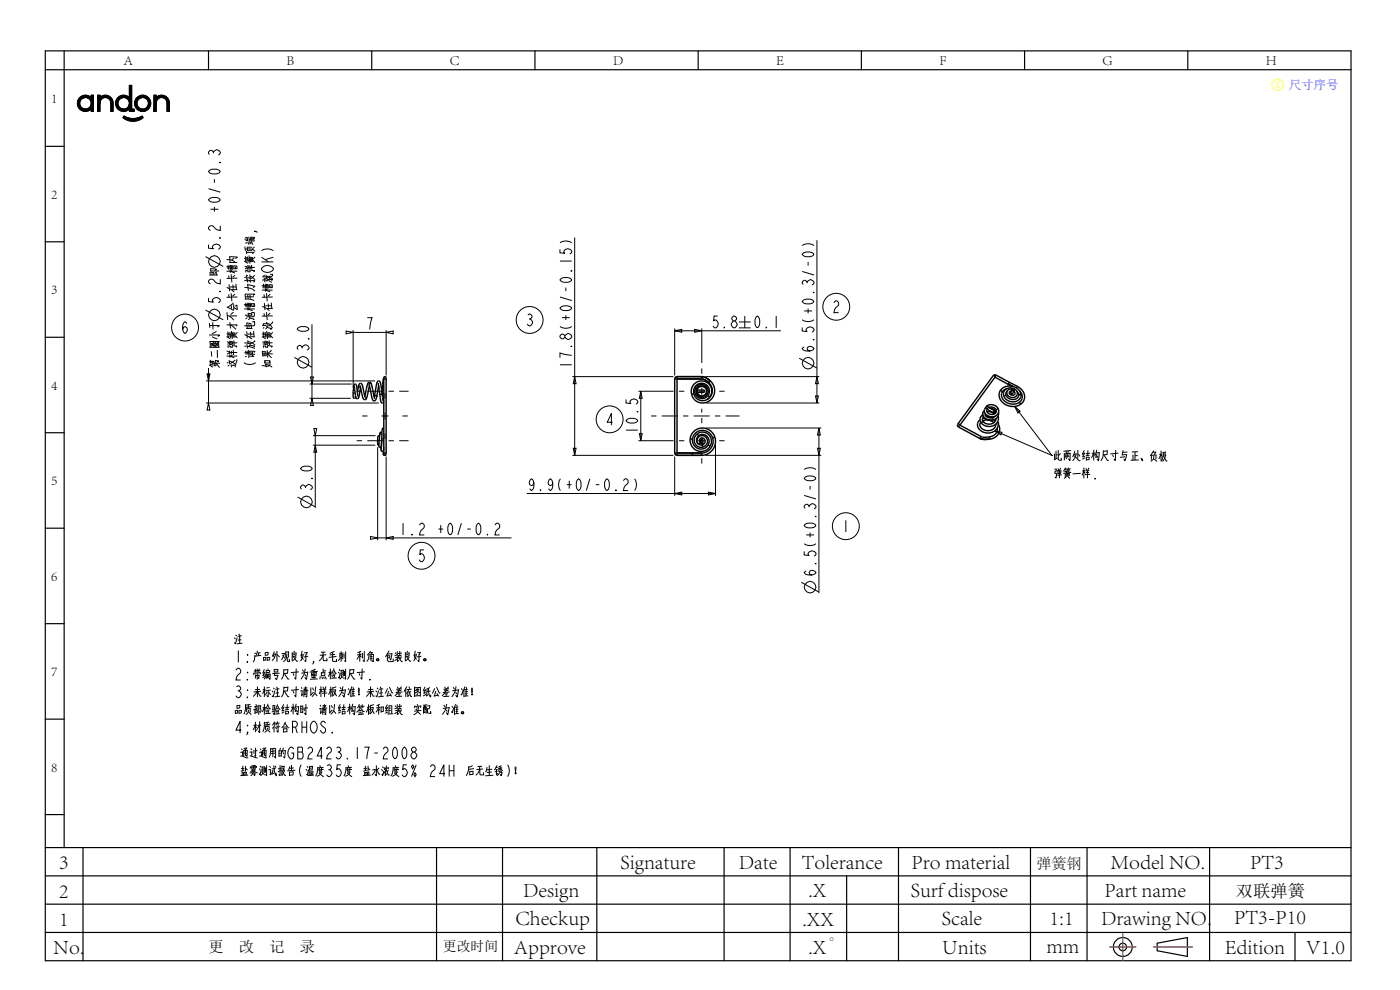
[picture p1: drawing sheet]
<svg xmlns="http://www.w3.org/2000/svg" width="297mm" height="210mm" viewBox="0 0 297 210" stroke-linecap="round" stroke-linejoin="round" font-family="sans-serif">
<defs><g id="words">
<g font-size="4.4">
<text x="12.6" y="184.4">3</text>
<text x="131.5" y="184.3">Signature</text>
<text x="156.7" y="184.3">Date</text>
<text x="170.1" y="184.4">Tolerance</text>
<text x="193.4" y="184.4">Pro material</text>
<text x="235.6" y="184.3">Model NO.</text>
<text x="265.2" y="184.3">PT3</text>
<text x="12.6" y="190.4">2</text>
<text x="111" y="190.3">Design</text>
<text x="171.4" y="190.3">.X</text>
<text x="193.2" y="190.3">Surf dispose</text>
<text x="234.3" y="190.3">Part name</text>
<text x="12.6" y="196.4">1</text>
<text x="109.4" y="196.3">Checkup</text>
<text x="170.1" y="196.3">.XX</text>
<text x="199.7" y="196.3">Scale</text>
<text x="222.6" y="196.3">1:1</text>
<text x="233.6" y="196.3">Drawing NO.</text>
<text x="261.8" y="196">PT3-P10</text>
<text x="11.3" y="202.4">No.</text>
<text x="109" y="202.3">Approve</text>
<text x="171.4" y="202.3">.X°</text>
<text x="199.9" y="202.3">Units</text>
<text x="222" y="202.2">mm</text>
<text x="259.8" y="202.3">Edition</text>
<text x="277.1" y="202.3">V1.0</text>
</g>
<text font-size="3.7" x="262.2" y="190.3">双联弹簧</text>
<g font-size="3.2">
<text x="219.9" y="184.3">弹簧钢</text>
<text x="44.2" y="201.9">更</text>
<text x="50.7" y="201.9">改</text>
<text x="57.2" y="201.9">记</text>
<text x="63.6" y="201.9">录</text>
</g>
<g font-size="2.9">
<text x="26.2" y="13.8">A</text>
<text x="60.8" y="13.8">B</text>
<text x="95.4" y="13.8">C</text>
<text x="130" y="13.8">D</text>
<text x="164.7" y="13.8">E</text>
<text x="199.3" y="13.8">F</text>
<text x="233.9" y="13.8">G</text>
<text x="268.5" y="13.8">H</text>
<text x="10.9" y="21.9">1</text>
<text x="10.9" y="42.2">2</text>
<text x="10.9" y="62.4">3</text>
<text x="10.9" y="82.7">4</text>
<text x="10.9" y="102.9">5</text>
<text x="10.9" y="123.2">6</text>
<text x="10.9" y="143.4">7</text>
<text x="10.9" y="163.7">8</text>
<text x="93.9" y="201.8">更改时间</text>
</g>
<text font-size="2.6" fill="#00f" x="273.4" y="18.9">尺寸序号</text>
<text font-size="2.2" fill="#ff0" x="270.5" y="18.8">X</text>
</g></defs>
<g fill="none" stroke="#000" stroke-width=".21">
<path d="M27.4 18.1h.5l-.5 2.6zM27.4 18.1h.5v5h.6v.5h-1.1v-.5a1.71 1.71 0 0 1-2.4 0 1.71 1.71 0 0 1 0-2.4 1.71 1.71 0 0 1 2.4 0zM16.4 21.8l.5-.2v.5l-.4 .2zM16.5 22.3l.4-.2 .2 .4-.5 .2zM16.5 21.3l.7-.1-.3 .4-.5 .2zM16.6 22.7l.5-.2 .2 .3-.5 .1zM16.6 21.1l.8-.2-.2 .3-.7 .1zM16.8 22.9l.5-.1 .2 .2-.6 .1zM16.8 20.9l1.2-.2-1.4 .4zM16.8 20.8a1.69 1.69 0 0 1 2.5-.1v-.5h.5v3.4h-.5v-.5a1.71 1.71 0 0 1-2.3 .1 1.71 1.71 0 0 1-.2-2.4zM16.9 23.1h1.2a1.22 1.22 0 0 0 1.2-.9v.9a1.69 1.69 0 0 1-2.4 0zM16.9 23.1l.6-.1 .6 .1z"/>
<path d="M16.9 20.7l2.3-.2 .1 .2 .5-.5v3.4h-.5v-1.4a1.23 1.23 0 0 0-1.3-1.5l-1.2 .2zM16.9 20.7a1.69 1.69 0 0 1 2.3-.2zM19.3 20.2h.5l-.5 .5zM20.7 20.2h.5v.5a1.63 1.63 0 0 1 1.8-.4 1.63 1.63 0 0 1 1 1.5v1.8h-.5v-1.8a1.14 1.14 0 0 0-1.1-1.1 1.14 1.14 0 0 0-1.2 1.1v1.8h-.5zM20.7 20.2h.5l-.5 3.4zM21.2 20.2h.1M21.2 20.2v.5a1.63 1.63 0 0 1 1.8-.4 1.63 1.63 0 0 1 1 1.5h-.5a1.14 1.14 0 0 0-1-1.1 1.14 1.14 0 0 0-1.2 .8l-.6 2.1zM21.3 21.5l-.1 2.1h-.5zM23.5 21.8h.5v1.8h-.5zM24.5 21.8l.6-.2-.1 .5-.4 .2zM24.6 22.3l.4-.2 .2 .4-.5 .2zM24.6 21.3l.7-.1-.2 .4-.6 .2z"/>
<path d="M24.7 21.1l.8-.2-.2 .3-.7 .1zM24.7 22.7l.5-.2 .2 .3-.5 .1zM24.9 22.9l.5-.1 .2 .2-.6 .1zM24.9 20.9l1.2-.2-1.4 .4zM25 23.1l.6-.1 .6 .1zM25 23.1h1.2a1.22 1.22 0 0 0 1.2-1v1a1.69 1.69 0 0 1-2.4 0zM25 20.7l2.3-.2 .1 .2 .5-2.6v5l-.5 .5v-1.5a1.22 1.22 0 0 0-1.3-1.4l-1.2 .2zM25 20.7a1.69 1.69 0 0 1 2.3-.2zM26.3 24.6l.9 .4-.9 .2-.2-.2zM26.3 24.6a3.7 3.7 0 0 0 3.9 0l.2 .4a3.4 3.4 0 0 1-4.3 0zM26.3 25.2l.9-.2 2.9 .2a3.4 3.4 0 0 1-3.8 0zM27.9 23.1h.6v.5h-1.1z"/>
<path d="M28.6 25.1l1.6-.5 .2 .4-.3 .2zM28.6 22.1l.5-.2v.5l-.4 .2zM28.6 21.5l.6-.2-.1 .6-.5 .2zM28.7 22.6l.4-.2 .3 .4-.5 .2zM28.8 21.1l.7-.2-.3 .4-.6 .2zM28.9 20.9l1.2-.2-1.3 .4zM28.9 23l.5-.2 .3 .2-.6 .1zM29.1 20.7a1.69 1.69 0 0 1 2.2-.2zM29.1 23.1l.6-.1 .6 .1-1.1 .2zM29.1 20.7l2.2-.2a1.73 1.73 0 0 1-.4 3l-1.1 .1-.6-.3 1.1-.2a1.23 1.23 0 0 0 1.2-1.3 1.23 1.23 0 0 0-1.4-1.1l-1.2 .2zM29.8 23.6l1.1-.1zM32.6 20.2h.5v.5a1.63 1.63 0 0 1 1.8-.4 1.63 1.63 0 0 1 1 1.5v1.8h-.5v-1.8a1.14 1.14 0 0 0-1.1-1.1 1.14 1.14 0 0 0-1.2 1.1v1.8h-.5z"/>
<path d="M32.6 20.2h.5l-.5 3.4zM33.1 20.2h.1M33.1 20.2v.5a1.63 1.63 0 0 1 1.8-.4 1.63 1.63 0 0 1 1 1.5h-.5a1.14 1.14 0 0 0-1-1.1 1.14 1.14 0 0 0-1.2 .8l-.6 2.1zM33.2 21.5l-.1 2.1h-.5zM35.4 21.8h.5v1.8h-.5zM44.4 32.8l-.2-.3a.57 .57 0 0 1 .7-.6l.4 .4a.75 .75 0 0 1 .8-.5 .75 .75 0 0 1 .6 .7l-.4 .4M44.4 36.1a1.77 1.77 0 0 1 2.3 .3 1.69 1.69 0 0 1-2.5 0zM45.3 32.3v.2M45.5 38v.8M46.5 34.5l.2-.1v.1zM43.6 54.4l3.8 2.1M44.2 51.9v.7l1.1 .2-.2-.3a.84 .84 0 0 1 .8-.7 .84 .84 0 0 1 .8 .7l-.4 .4"/>
<path d="M44.2 40l2.5 .8M44.4 58.3h1.7M44.4 42.1a1.77 1.77 0 0 1 2.3 .3 1.69 1.69 0 0 1-2.5 0zM44.5 57.7l.8 .1M44.6 57.5h1.9M44.6 57.8v.5M44.6 57l1.3 .1-.3 .3M44.7 44.4h1.6M44.7 57v.5M45 58v.3M45.3 57.7l.1 .6M45.5 43.9v1"/>
<path d="M45.8 57.9l.3 .5M46 57.7l-.5 .3M46.5 50.5l.2-.1v.1zM46.7 59.2v1a2.28 2.28 0 0 1-1.6-1h-.4l-.5 .4v.2l.5 .4M46.7 47.9v1a2.28 2.28 0 0 1-1.6-1h-.4l-.5 .4v.2l.5 .4M48 56.6h1.4M48.1 55.1l1.1 .1 .6 .3M48.1 59.1h1M48.1 57.5h2.2M48.1 56.9h1.3M48.4 56.2l.1 1M48.5 58.4l.1 .7"/>
<path d="M48.6 54.4l1.8 .1-.4 .4M48.6 55.7h1.7M48.7 56.3l.7 .1M48.7 54.4l.1 1.3M48.8 57.2l.1 .7M48.8 56.3l.1 .8M48.8 57.1h.7M48.9 57.5l.9 .4M49 58.2l.2 1.7M49.1 56.4v.6M49.1 59h1.3M49.2 57.3l-.2 .2"/>
<path d="M49.4 56.3v.8M49.6 56.4h.7M49.6 56.4l.1 .6M49.6 57h.7M49.7 54.7l-.5 .5M49.8 58.4l-.4 .4M50 56.6v.4M50.2 56.4l.1 .6M51.8 59.5h2.3l-.3 .4M51.8 54.8l.6 .3M51.8 55.4l.8 .5M51.9 50.7h.6"/>
<path d="M51.9 56.5l.5 .2M51.9 52.3l.2 .9M52 52.8l.5 .1M52 50.4h.5M52.1 55l.1 .6M52.1 54.3l.1 .7M52.1 57.3l.5 .1M52.1 57.4l.1 .4M52.2 59.2h.5M52.2 58.3l.4 .2M52.2 58.7l-.3 .2M52.3 53.2v.7"/>
<path d="M52.3 58.4l.1 .8M52.3 53.5h1.6l-.4 .3M52.3 56.9l-.3 .1M52.3 54.9h.6M52.4 56.4h.6M52.4 56.4l.1 .7M52.4 53.1h1.1M52.4 52.4h1.1M52.4 54.6l-.3 .1M52.4 55.3l-.3 .1M52.5 59.3v.6M52.5 52.4v.7"/>
<path d="M52.5 51.4l-.4 .2M52.5 56.7h1.6M52.5 55.2h.4M52.5 50.4v.6h-.4M52.5 54.4l.2 1.3M52.6 51.2l.1 .7M52.6 57.3v.3M52.7 52.8l1 .2 .4 .3M52.7 56.5v.5M52.7 51.3l.7 .2M52.8 50.2l.1 1M52.8 54.2l.2 1.7"/>
<path d="M52.9 59.4l.3 .5M52.9 50.7l1.1 .2M52.9 57.3l1.1 .1-.2 .3M52.9 55.1h.7M53 57.3l.1 .4-.6-.1M53 58.2l.1 1.1M53 56.4l.1 .6M53 54.6h.5M53 58.6l.4 .1 .7 .6M53 55.5h.7M53.1 54.6v.9M53.1 50.3l1 .1-.2 .1"/>
<path d="M53.1 50.3v.8h1M53.1 57l-.7 .1M53.2 50.6h.8M53.3 51.7h-.4M53.3 51.2l.4 .7M53.3 54.7v.6M53.3 56.2l.1 1M53.5 54.6l.1 .9M53.7 55.2l.4 .5M54 52.4l-.5 .4M54 58.4l-.6 .7-.9-.2M54.1 54.5l-.4 .5"/>
<path d="M54.2 49.1l-.2 .1v-.1h.2l.5 .2M55.5 54.6l1.4 1M55.5 53.2a2.22 2.22 0 0 1 2.5 0M55.5 55.6h2.5M55.6 58.7h.9l1 .3 .4 .2M55.7 56.7a1.37 1.37 0 0 1 2.3 .5 1.56 1.56 0 0 1-2.5 0zM56 59.3l-.4 .1M56 59l.2 .9M56.2 58.3l-.4 .2M56.3 59.1h.5l.1 .4M56.4 59.1l.1 .5M56.4 58.3l.2 .7"/>
<path d="M56.9 59.3h.9l-.2 .2M57 59.5l-.6 .1M57.1 59.5l.6 .4M57.3 58.2h.5v.3l-.1 .1h-1.1M57.3 59l-.2 .2M58 54.6l-1.7 .5M118.8 52.9v.7l1 .2-.2-.3a.84 .84 0 0 1 .9-.7 .84 .84 0 0 1 .8 .7l-.4 .4M118.8 51.5a2.22 2.22 0 0 1 2.5 0M118.8 55.4h2.5M119 59.1a1.77 1.77 0 0 1 2.3 .3 1.69 1.69 0 0 1-2.5 0zM121.1 57.5l.2-.1v.1zM121.9 50.4v46.2"/>
<path d="M170.2 57.6l2.5 .7M170.2 52.1a2.22 2.22 0 0 1 2.5 0M170.4 53.7a1.77 1.77 0 0 1 2.3 .3 1.69 1.69 0 0 1-2.5 0zM171.2 59.8v.3M171.4 55.6v.7M173.3 51v34.5M39.6 68.6l-.3-.4a1.69 1.69 0 0 0 0 2.5 .83 .83 0 0 0 0-1.4l-.4 .2-.1 .4M43.6 65.8l3.8 2M43.9 79.3h.6l-.3 1.5zM44.2 63.2v.8l1.1 .1-.2-.3a.84 .84 0 0 1 .8-.7 .84 .84 0 0 1 .8 .7l-.4 .4M44.2 78.1v7.9M44.4 71.1h2.2l-.4 .3"/>
<path d="M44.4 77.4l.8 .5M44.4 76.7l.6 .3M44.4 73.7h2.2M44.4 68.5l.1 1M44.4 72.4h2.2M44.5 69.1h2M44.6 72.4v1.3M44.6 76.3l.1 .6M44.6 77.1l.1 .5M44.7 72.8l.3 .2M44.7 73.1l.7 .1 .5 .5M44.8 74.5l.1 1.1"/>
<path d="M45 71.4l1.1 .5M45 73.3l-.2 .1M45 72.7l.2 .7M45 77.3l-.3 .1M45 76.5l-.3 .3M45 76.6l.4 .1M45.1 76.6l.1 1M45.1 68.3l.1 1.6M45.1 77.1h1.6M45.3 72.5l.1 1.1M45.4 77.6h.4M45.4 76.6l.1 1"/>
<path d="M45.6 76.4l.8 .2-.3 .2M45.7 76.4l.1 1.2M45.7 72.5l-.3 .5M45.8 77.1l.8 .9M45.8 73.1l.2-.1-.4-.1v.4M45.9 70.3l-.9 .5M45.9 72.8l.3-.1-.1 .6h-.5M46.1 74.2v1.7M46.5 72.4l-.1 .1v1.2M46.5 61.8l.2-.1v.1zM46.6 69.1l-.5 .3M48.1 68.9h2.2l-.2 .3"/>
<path d="M48.1 75.5h2.2M48.1 70.8l.6 .3M48.1 63.1h1M48.1 71.4l.8 .5M48.1 65.1l1.5 .8M48.1 74.4l.6 .3M48.1 61l1.6 .9M48.1 66.2l.2 1.7M48.1 72.5l.6 .2M48.2 66.9l.7 .3 .7 .7M48.3 71l.1 .6M48.3 70.3l.1 .7"/>
<path d="M48.3 73.3l.5 .1M48.3 73.4l.1 .4M48.5 76.9l-.4 .1M48.5 62.4l.1 .7M48.6 76.3l.1 1M48.6 70.9h.5M48.6 74.9l-.4 .2M48.6 60.3l.1 1.5M48.6 72.9l-.4 .1M48.6 77.5l-.3 .2M48.6 72.4h.7M48.6 72.4l.1 .7"/>
<path d="M48.6 70.6l-.2 .1M48.7 74.4v.8M48.7 71.3l-.3 .1M48.7 76.6l.6 .2 .6 .4M48.7 74.8h1.6M48.7 72.7h1.6M48.7 71.2h.5M48.7 67h1.6M48.7 75.2l.1 .7M48.7 73.6l.7 .1M48.7 70.4l.2 1.3M48.7 68.3l.2 1.4"/>
<path d="M48.8 75.5l.9 .4M48.8 60.9h1.3M48.8 73.3l.1 .3M48.9 68.9l1.2 1M49 77.4l.9 .1M49 72.5v.5M49 77.4l.1 .5M49 62.2l.2 1.7M49.1 70.2l.2 1.7M49.1 74.4v.7M49.1 64.8v.7M49.1 63h1.3"/>
<path d="M49.1 61.4h1.3M49.2 73.3l1.1 .1-.3 .3M49.2 71.1h.6M49.2 73.3l.1 .4M49.3 72.4l.1 .6-.8 .1M49.3 70.6h.5M49.3 71.5h.7M49.3 75.2l-.3 .3M49.3 70.6l.1 .9M49.4 60.4l.1 .8M49.4 64.2v.2l-1.1 .8M49.5 74.2l.1 1.1"/>
<path d="M49.6 70.7v.6M49.6 64.5v1.3M49.6 66.2l-.7 .5M49.6 72.2l.1 1M49.6 65.2l.8 .5M49.8 70.6l.1 .9M49.8 62.4l-.4 .4M49.9 77.5v.4M49.9 76.4l-1 .8M50 71.2l.4 .5M50 60.2l.2 1.2M50.2 76.2l.1 .2-.4 1.1"/>
<path d="M50.2 64.7l.1 1M50.3 64.7l-.5 .3M50.4 70.5l-.4 .5M51.7 76.9a2.22 2.22 0 0 0 2.5 0M51.8 64.6h1.3M51.8 72.7l1.4 .3M51.8 65.5h2.3M51.9 61l1.6 .3 .6 .5M51.9 74.8h.8M51.9 71l1.5 .9M51.9 64.9h1.2M51.9 66.9h1.7"/>
<path d="M51.9 63.4h.9l1.1 .4M52.1 63h1.8M52.1 74.4l.1 .8M52.1 64.2l.2 1M52.2 69.7h1.3M52.3 73.4l-.4 .1M52.3 68.5l.9 .1M52.3 75.5l-.3 .2M52.3 70.3l.2 1.5M52.3 68.5l.2 1.2M52.4 67.4l-.3 .3M52.4 73l.1 .9"/>
<path d="M52.4 60.3l1.7 .4-.4 .3M52.4 74.4l.1 .8M52.5 73.5l1.6 .4M52.5 64.3l.6 .1M52.5 72.2l.1 .6M52.5 65.2l.1 .7M52.5 64.3l.1 .8M52.5 62.5l.2 .8M52.5 66.4l1 .2-.2 .1M52.5 65.1h.7M52.5 70.9h1.4M52.5 60.4l.2 1.3"/>
<path d="M52.6 72.4l.7 .2 .8 .6M52.6 65.5l1 .4M52.7 66.5l.3 .9M52.7 74.2l.1 1.1M52.7 75.5l1.1 .1M52.7 75.5l.1 .4M52.8 68.8l.1 .7M52.8 73.2l1.2 .2-.2 .2M52.8 64.4l.1 .6M52.9 73.2v.3M52.9 74.5h1.2l-.2 .3M52.9 71.4h1.2"/>
<path d="M52.9 67.4l1.1 .3-.3 .1M52.9 75.2h1.2M52.9 74.5l.1 .7M52.9 65.3l-.2 .2M53 62.5l.1 .8M53 67.6l-.3 .2M53.1 64.3l.1 .8M53.1 70.4l.1 .8M53.2 74.6l.1 .6M53.2 68.6l.1 1.1M53.3 64.4h.8M53.3 66.3h.6l.1 .7-.2 .2h-1.5"/>
<path d="M53.3 64.4l.1 .6M53.3 65h.8M53.4 75.3l.5 .4M53.5 68.3l.5-.1v.7l-.1 .2h-2.1M53.5 74.6l.1 .6M53.7 64.6v.4M53.7 62.7l.4-.3h-2.1l.1 1M53.8 70.2l.1 1.2M54 64.4v.6M54 72.2v.2l-1 .6M55.5 60.6h1.4M55.6 63.1h1"/>
<path d="M55.6 74.5l.8 .1M55.6 70.8l.6 .3M55.6 67.1h1M55.6 61.5h2.2M55.6 71.4l.8 .5M55.6 69.1h.9l.3 .2M55.6 65l1 .4M55.6 60.9h1.3M55.6 72.5l.6 .2M55.6 74.6l.1 .9M55.7 75.1h2.2M55.8 71l.1 .6"/>
<path d="M55.8 70.3l.1 .7M55.8 73.3l.5 .1M55.8 73.4l.1 .4M55.8 68.7l.1 .4M55.9 60.2l.1 1M56 62.4l.1 .7M56 66.4l.1 .7M56 74.7v.7M56 69.4l-.2 .3M56.1 72.9l-.4 .1M56.1 77h1.3M56.1 64.3l.1 1.5"/>
<path d="M56.1 70.9h.5M56.1 76.5h1.1M56.1 72.4h.7M56.1 72.4l.1 .7M56.1 70.6l-.2 .1M56.2 71.3l-.3 .1M56.2 76.5v.5v-.5M56.2 77.2l.9 .3 .6 .4M56.2 72.7h1.6M56.2 71.2h.5M56.2 60.3l.7 .1M56.2 73.6l.7 .1"/>
<path d="M56.2 70.4l.2 1.3M56.3 61.2l.1 .7M56.3 60.3l.1 .8M56.3 64.9h1.3M56.3 73.3l.1 .3M56.4 77.3l.1 .6M56.4 74.5l.1 .9M56.4 61.5l.9 .4M56.5 69.4l1.2 .3-.4 .2M56.5 72.5v.5M56.5 66.2l.2 1.7M56.5 62.2l.2 1.7"/>
<path d="M56.6 60.4v.6M56.6 70.2l.2 1.7M56.6 75.4l-1 .1M56.6 65.4l.6 .5M56.6 68.3l-.1 .4h-.7M56.6 67h1.3M56.6 63h1.3M56.6 65.4h1.3M56.6 69.6l-.3 .2M56.7 74.3l.1 1.6M56.7 61.3l-.2 .2M56.7 73.3l1.1 .1-.3 .3"/>
<path d="M56.7 71.1h.6M56.7 68.5l.6 .4M56.7 73.3l.1 .4M56.8 72.4l.1 .6M56.8 68.6l.1 .6M56.8 70.6h.5M56.8 75.1l.8 .8M56.8 71.5h.7M56.8 70.6l.1 .9M56.9 60.3l.1 .8h-.7M56.9 64.4l.1 .8M56.9 73l-.8 .1"/>
<path d="M57.1 70.7v.6M57.1 60.4h.7M57.1 72.2l.1 1M57.1 60.4l.1 .6M57.1 61h.7M57.2 76.4l.1 .6-.1-.5M57.3 70.6l.1 .9M57.3 68.9l.5 .7M57.3 66.4l-.4 .4M57.3 62.4l-.4 .4M57.4 77.2l-.5 .5-1.4-.2M57.5 71.2l.4 .5"/>
<path d="M57.5 60.6v.4M57.5 74.2v.2l-.7 .6M57.5 64.2l.2 1.2M57.7 60.4l.1 .6M57.8 68.2v.2l-.8 .8M57.9 70.5l-.4 .5M62.4 75.8l3.8 2.1M63.3 74.1l-.2-.2a.57 .57 0 0 1 .6-.6l.4 .3a.75 .75 0 0 1 .8-.5 .75 .75 0 0 1 .7 .8l-.5 .4M63.3 69.5a1.77 1.77 0 0 1 2.3 .3 1.69 1.69 0 0 1-2.5 0zM64.1 73.6v.3M65.3 71.9l.3-.1v.1zM65.9 80h.6l-.3 1.5z"/>
<path d="M66.2 68.8v16.2M73.4 70.2l1.5 .3-1.5 .3zM74.4 70.5h8M74.9 70v12.2M77.9 67.4h1l-.5 2.5M81.9 70.5l1.5-.3v.6zM81.9 70v9.6M112 66.8l.2-.2a.57 .57 0 0 1 .7 .6l-.4 .5a.75 .75 0 0 1 .5 .8 .75 .75 0 0 1-.8 .6l-.3-.4M112.2 67.7h.3M118.8 63l2.5 .8M118.8 69.3a2.22 2.22 0 0 0 2.5 0M118.8 77.4h2.5"/>
<path d="M119 65.1a1.77 1.77 0 0 1 2.3 .3 1.69 1.69 0 0 1-2.5 0zM119.2 67.4h1.7M119.8 71.3l-.4-.4a.57 .57 0 0 0-.6 .6l.4 .4h.2l.4-.4M120 61v.8M120 66.9v1M120 71a.71 .71 0 0 1 .8-.2 .71 .71 0 0 1 .5 .7 .75 .75 0 0 1-.8 .5 .75 .75 0 0 1-.7-.7zM121.1 73.5l.2-.1v.1zM121.3 75.4l-2.5-.5v1M121.4 79.9h21.5M121.9 79.9l.3 1.5h-.6zM143.1 70.2l1.5-.3v.6zM143.1 69.7v9.9"/>
<path d="M143.1 70.2h22.6M147.4 69.9l1.5 .3-1.5 .3zM148.9 69.7v7.3M149.6 79.9h24.2M152.2 67h-.7l-.1 1.1 .2-.2a.84 .84 0 0 1 .8 .8 .84 .84 0 0 1-.8 .8l-.4-.4M153.6 69.3l.1 .2h-.1zM155.4 68.3l.2-.2a.73 .73 0 0 1 .8 .7 .73 .73 0 0 1-.8 .7l-.2-.2a.65 .65 0 0 1 0-1zM155.6 68.1l-.4-.4a.57 .57 0 0 1 .7-.7l.3 .5v.2l-.3 .4M156.7 68.3h2.5M156.7 69.5h2.5M158 67v2.5M160.4 67.3l.3-.3a1.69 1.69 0 0 1 0 2.5 1.77 1.77 0 0 1-.3-2.2z"/>
<path d="M162.5 69.3l.2 .2h-.2zM164.7 67v2.5M169.6 76l3.7 2.1M170.2 69.5v.7l1 .1-.2-.2a.84 .84 0 0 1 .8-.8 .84 .84 0 0 1 .9 .8l-.4 .4M170.2 67.8a2.22 2.22 0 0 0 2.5 0M170.4 60.3l-.2-.2a.57 .57 0 0 1 .6-.6l.4 .3a.75 .75 0 0 1 .9-.5 .75 .75 0 0 1 .6 .8l-.4 .4M170.4 63.7a1.77 1.77 0 0 1 2.3 .3 1.69 1.69 0 0 1-2.5 0zM170.6 73.6l-.4 .4a1.69 1.69 0 0 0 2.5 0 .83 .83 0 0 0-1.5 0l.2 .3 .4 .2M170.6 66h1.7M171.4 65.5v1M172.5 72.1l.2-.1v.1zM172.5 62.1l.2-.1v.1z"/>
<path d="M173.3 79.9l.3 1.5h-.6zM176.9 64.2l.4-.4h.2l.4 .4a.97 .97 0 0 1-.6 1.1l-.4 1h1M43.7 85.5h36.7M43.7 80.8h35.9M44.2 85.5l.3 1.5h-.6zM64 99.1a1.77 1.77 0 0 1 2.3 .3 1.69 1.69 0 0 1-2.5 0zM65.7 81.5h8.9M65.7 84.5h8.7M66.2 84.5l.3 1.5h-.6zM66.4 92.4h13.3M66.4 94.4h13.2M66.6 90.9h.6l-.3 1.5z"/>
<path d="M66.9 94.4l.3 1.5h-.6zM66.9 91.9v15.8M80.1 94.9v19.7M80.9 88.2h1.5M81.7 87.5v1.5M81.9 96.8v17.8M121.4 96.6h21.5M121.6 95.1h.6l-.3 1.5zM130 89.6h-1.2l.9-1.9v2.5M132.8 84.7v.8l1.1 .1-.3-.2a.84 .84 0 0 1 .9-.8 .84 .84 0 0 1 .8 .8l-.4 .3M132.8 91.2h2.5M133 89a1.77 1.77 0 0 1 2.3 .2 1.69 1.69 0 0 1-2.5 0z"/>
<path d="M135.1 87.4l.2-.2v.2zM135.4 93.5h7.5M135.4 83h7.5M135.6 92h.6l-.3 1.5zM135.9 83l.3 1.5h-.6zM135.9 83v10.5M143.1 96.8v8.4M148.1 93.5h1.5M148.1 83h1.5M148.9 82.2v1.5M148.9 92.7v1.5M149.6 96.6h24.6"/>
<path d="M149.8 90.8h24.4M149.8 85.5h24M151.8 94.4v10.8M170.6 99.6a2.22 2.22 0 0 1 2.5 0M173 84h.6l-.3 1.5zM173.4 95.1h.6l-.3 1.5zM173.7 90.8l.3 1.5h-.6zM173.7 90.8v35M211.1 91.4l1.5 .3-.3 .6zM211.1 91.4l12.1 5.2M215.3 86.2l1.1 1-.5 .4zM215.3 86.2l7.9 10.4"/>
<path d="M223.2 96.6h.2M223.7 96.2v1.3M223.8 99.9v.6M224 95.6v1.7M224.1 99.5l-.4 .1M224.1 100h-.3M224.1 99.4l-.1 .6M224.4 96.5h-.4M224.4 97.1l-.8 .5M224.4 99.8l.1 .7 .6-.1M224.5 99.4l.1 .3M224.5 95.5v2l.7 .1-.1-.5"/>
<path d="M225 99.3l-.2 .5-.1 1.7M225 96.2l-.5 .5M225 99.8h-.6M225.1 99.8l-.1 .6M225.8 96.1v1.6M226 99.5l.2 .3v.5M226.1 99.2l-.5 .8M226.1 96.6l.3 .3M226.2 95.7l-.1 .9-.3 .6M226.5 99.4l-.7 .2M226.6 96.6l.2 .3M226.6 95.6l-.1 1-.3 .8"/>
<path d="M226.6 99.7v.5M226.7 99.2l-.3 .6M226.7 99.5l.1 .3M227 96v1.7l-.4-.4M227 96.2l-1.2 .1M227 99.9l-1.2 .1M227.1 99.4l-.6 .2M227.2 95.6l-1.6 .1M227.8 96.6l1.1 1.1h.3M228 95.6l-.4 1.4M228.3 96.3l-.5 .1M228.4 96.2l-.4 1-.4 .5"/>
<path d="M228.6 95.5v1.8M228.7 96.3l.4 .5M229.9 99.2v2.3M229.9 99.9l-.3 .9M230 95.5l-.4 .9M230 96.3l-.4 .1M230.1 96l-.4 .9M230.2 97.1l-.6 .3M230.2 96.8l-.6 .1M230.3 99.8l-.7 .1M230.4 99.3l.2 .4M230.5 96.9v.8"/>
<path d="M230.7 99.8v1.7M230.8 95.5l-.1 1.1M231 97h-.5M231 99.2l-.3 .6M231.1 99.8l-.8 .1M231.1 97.5h-.6M231.1 96.9l-.1 .6M231.1 96.6l-.7 .1M231.2 96.1l-.9 .2M232 95.4v2.3M232 96.4l.3 .2M232 96.2l-.4 .9"/>
<path d="M232.4 96.1l-.8 .1M232.7 95.4l-.4 1.3M232.7 96.7l.3 .4M232.7 96.3l-.2 .7M232.8 96.9l-.4 .1M233.2 96l-.7 .1M233.2 95.9l-.2 1.8-.3-.4M234.1 95.5l-.2 1.6-.3 .6M234.2 96.5l.7 1.2h.3M234.9 96.4l-.9 .1M234.9 95.6l-.8 .1M234.9 95.5l-.1 .9"/>
<path d="M236 96.5l.2 .4M236.7 95.4l-.1 2.3-.3-.4M237.3 96.1l-1.7 .2M238.3 95.5l-.3 1.1M238.7 96.9l-1.1 .1M239 96.4l-.9 .1M239 96.4l-.4 1.3-.2-.4M239.2 95.9l-1 .1M240.4 96.4v1.2M240.8 95.9v1.7M241.4 96.6l-.6 .1M241.4 95.8l-1.3 .1"/>
<path d="M241.6 97.6h-1.7M242 97.2l.4 .3v.2l-.2-.3M244.3 96.5v1M244.8 96.7l-.1 .7-.6 .5M244.8 95.6l-.8 1.1M244.8 97.4l.7 .5M245.2 95.9h-.6M245.3 96.5l-1 .1M245.3 95.8l-.5 .7M245.3 96.4l-.1 1M246.3 95.6v2.3M246.3 96.5l.3 .3"/>
<path d="M246.3 96.4l-.5 1M246.6 96.3l-.7 .1M246.8 96.6l.6 1.2h.2M246.8 95.9l-.4 1.9M247.3 95.8l-.2 .8M247.3 95.9l-.7 .1M247.4 96.5l-.4 .1M247.4 96.4l-.8 1.5M63.1 105.4l3.8 2.1M64 103.8l-.2-.3a.57 .57 0 0 1 .6-.6l.4 .4a.75 .75 0 0 1 .8-.5 .75 .75 0 0 1 .7 .7l-.5 .4M64.8 103.3v.2M66.1 101.5l.2-.1v.1z"/>
<path d="M78.6 113.8l1.5 .3-1.5 .3zM79.6 114.1h28.9M81.9 114.1l1.5-.3v.6zM85.5 111v2.5M87.4 113.3l.1 .2h-.1zM89 111.4l.4-.4h.2l.4 .4a.97 .97 0 0 1-.6 1l-.4 1.1h1M89.9 116.6h-.7l-.1 1.1 .2-.2a.84 .84 0 0 1 .8 .8 .84 .84 0 0 1-.8 .8l-.4-.4M93 112.2h1M93.5 111.4v1.7M95.3 111.2l.2-.2a1.69 1.69 0 0 1 0 2.5 1.77 1.77 0 0 1-.2-2.3zM97.9 111l-.8 2.5M99.1 112.2h.8"/>
<path d="M101.3 111.2l.2-.2a1.69 1.69 0 0 1 0 2.5 1.77 1.77 0 0 1-.2-2.3zM103.4 113.3l.1 .2h-.1zM105 111.4l.4-.4h.2l.4 .4a.97 .97 0 0 1-.6 1l-.4 1.1h1M111.8 104.7h40M113.3 102.4l-.2 .4-.3 .2-.4-.2a.98 .98 0 0 1 .4-1.2 1.69 1.69 0 0 1 0 2.5l-.4-.5M114.6 103.9l.2 .2h-.2zM117.3 102.4l-.2 .4-.3 .2-.4-.2a.98 .98 0 0 1 .4-1.2 1.69 1.69 0 0 1 0 2.5l-.4-.5M118.9 101.6a2.22 2.22 0 0 0 0 2.5M120.3 102.8h1M120.8 102v1.6M122.5 101.8l.3-.2a1.69 1.69 0 0 1 0 2.5 1.77 1.77 0 0 1-.3-2.3zM125.1 101.6l-.7 2.5"/>
<path d="M126.4 102.8h.7M128.5 101.8l.3-.2a1.69 1.69 0 0 1 0 2.5 1.77 1.77 0 0 1-.3-2.3zM130.6 103.9l.2 .2h-.2zM132.3 102l.3-.4h.3l.4 .4a.97 .97 0 0 1-.7 1l-.3 1.1h1M134.6 101.6a2.22 2.22 0 0 1 0 2.5M143.1 104.7l1.5-.3v.6zM150.3 104.4l1.5 .3-1.5 .3zM170.6 105.1l2.5 .7M170.6 117v.7l1 .1-.2-.2a.84 .84 0 0 1 .9-.8 .84 .84 0 0 1 .8 .8l-.4 .4M170.6 115.3a2.22 2.22 0 0 0 2.5 0M170.8 111.2a1.77 1.77 0 0 1 2.3 .3 1.69 1.69 0 0 1-2.5 0zM170.8 101.2a1.77 1.77 0 0 1 2.3 .3 1.69 1.69 0 0 1-2.5 0z"/>
<path d="M170.8 107.8l-.2-.2a.57 .57 0 0 1 .6-.6l.4 .3a.75 .75 0 0 1 .9-.5 .75 .75 0 0 1 .6 .8l-.4 .4M171 113.5h1.7M171.6 107.3v.3M171.9 103.1v.7M171.9 113v1M172.9 119.6l.2-.1v.1zM172.9 109.6l.2-.1v.1zM179.4 110.4v2.5M224.1 100.4h-.3M224.2 100.3l-.2 1.1-.2-.2M224.9 100.1h-.4M225.3 100.7l-1 .1"/>
<path d="M226 100.4v.7M226.3 101.1l-.6 .4M226.4 100.3v.7M226.5 101.1l.5 .4M226.7 100.7h-.6M226.9 100.9l-.9 .1M226.9 100.4l-.9 .1M226.9 100.4l-.1 .5M227.3 100.2l-1.7 .2M229.3 100.4l-1.7 .1M229.9 100.1l.4 .3M231 100.2h-.6"/>
<path d="M231.3 100.6l-1.1 .1M232.3 101.4l.1 .2h-.1zM49.7 135.3l.2 .3M50 134.7l.2 .2M50.3 135.2l-.4 1.4-.2-.3M50.6 138v2.5M50.7 134.4l.2 .5M50.8 134.9v1.5M51.2 135.7l-.7 .1M51.3 134.9l-.9 .1M51.4 136.4l-1.2 .2M52.4 138.8h.2v.2z"/>
<path d="M54.1 138.9l-.1 1.1-.3 .5M54.4 138.7l.1 .3M54.5 138l.2 .4M54.9 138.5l-.1 .6M55.3 138.4l-1.3 .2M55.4 139l-1.4 .2M55.9 139.4v.8M56.3 138.3v.8M56.4 139.4v.6M56.4 139.4l-.5 .1M56.7 139.4v.8M56.9 138.3l-.1 .6"/>
<path d="M56.9 138.9l-.6 .1M56.9 138.4h-.6M57.2 139.4l-.4 .1M57.2 139.4v.6M57.2 140l-.4 .1M57.9 139l.3 .4M58.2 138.2l-.4 1.1M58.5 138.6l-.3 1-.5 .6M58.5 138.7l-.5 .1M58.8 138.1v2.3M58.8 138.8l.5 .6M59.9 138.9l.5 .8"/>
<path d="M60.3 138.6h-.5M60.4 138.5l-.7 1.5M60.6 138.2v1.3M60.9 138.6l-.1 1-.3 .5-.4 .3M60.9 139.4l.1 .9h.4v-.5M61.2 138.3h-.6M61.2 138.2v1.3M62 138.4v1.8M62.3 139.3l.6 1h.3M62.3 138.1l.2 .3M62.5 139.8l-.6 .5M62.7 138.8l-.7 .1"/>
<path d="M62.8 139.4l-.2 .3M62.8 138.5l-.8 .1M62.8 139.2l-.8 .1M62.8 138.4v.8M64.1 138l-.2 1.4 .5 .5M64.3 138.9l-.6 .1M64.4 138.7l-.3 .9-.3 .7M64.8 138.8v1.6l-.2-.3M65.2 138.4l-.3 .5M65.2 138.4l-.7 .1M65.4 139.2l-1 .2M68.6 138.9l.1 1.2h.7l-.1-.5"/>
<path d="M68.6 138.4l-.1 .8-.8 1M69 138.3l-.9 .1M69.2 138.9l-1.4 .1M70.6 138.4v1.8l.1 .1h.7v-.5M70.9 138.2l-1 .4M71.1 138.8l-1.2 .1M71.4 139.2l-1.6 .2M72.1 138.8v.6M72.4 139.4l.4 .5M72.4 139.4l-.6 .8M72.4 138.2v2.2M72.7 138.8l-.6 .1"/>
<path d="M72.8 138.8l-.1 .6-.2-.1M72.8 138.5l-.9 .1M73 138.6v1.1M73.3 138.2v2.2l-.2-.3M76.3 139l.4 .4M76.3 138.9l-.6 1M76.3 138.2v2.1M76.6 138.1l-.8 .4M76.7 138.8l-.9 .1M76.9 138.5v1.2M77.3 138.1v2.2M78.3 138.8l-.2 1.2-.3 .3"/>
<path d="M78.6 138.1l-.7 .9M78.7 138.9v1.4M79 138.4l-.6 .1M79 138.4l-.2 .4M79 139.7l-.6 .1M79 139.2l-.6 .1M79.2 138.8v1.6l-.3-.3M79.2 138.8l-.9 .1M80.1 139.8a.18 .18 0 0 0-.1 .3 .18 .18 0 0 0 .3 0 .18 .18 0 0 0-.2-.3M82.2 138.9v1.2l.3 .2h.9v-.6M82.6 138l-.8 1.4M82.7 139.1h-.5"/>
<path d="M82.7 139.5l-.5 .1M82.7 139v.5M83.2 138.6l-.3 1.4-.2-.3M83.2 138.6l-1.1 .2M83.8 138.4l.2 .2M84.3 138.1v1.2M84.3 138.8l-.6 .3M84.3 139.7v.6M84.5 139.2l.1 .2M84.6 139.5l.6 .8h.2M84.6 139.4l-.9 .8M84.8 138.1v.9"/>
<path d="M85.1 139.6l-.3 .3M85.2 139l-.8 .1M85.3 138.5l-.9 .1M85.3 139.4l-1.5 .1M86 138.4v1.8M86.3 139.3l.6 1h.3M86.3 138.1l.2 .3M86.5 139.8l-.6 .5M86.7 138.8l-.7 .1M86.8 138.4v.8M86.8 139.4l-.2 .3M86.8 138.5l-.8 .1"/>
<path d="M86.8 139.2l-.8 .1M88.1 138l-.2 1.4 .5 .5M88.3 138.9l-.6 .1M88.4 138.7l-.3 .9-.3 .7M88.8 138.8v1.6l-.2-.3M89.2 138.4l-.7 .1M89.2 138.4l-.3 .5M89.4 139.2l-1 .2M170 123.5l3.7 2.1M171 121.1l-.4 .4a1.69 1.69 0 0 0 2.5 0 .83 .83 0 0 0-1.5 0l.3 .3 .4 .2M49.9 150.6v.9M50.1 142.2l.3-.5h.3l.4 .5a.97 .97 0 0 1-.7 1l-.3 1h1"/>
<path d="M50.2 145.7l.2-.2a.57 .57 0 0 1 .7 .6l-.4 .4a.75 .75 0 0 1 .5 .9 .75 .75 0 0 1-.8 .6l-.3-.4M50.3 149.6v.7M50.4 150.6v.7M50.4 150.7h-.5M50.4 151.3h-.5M50.4 146.5h.3M50.7 150.6v.9M50.9 149.6l-.1 .6M50.9 150.2l-.6 .1M50.9 149.6l-.6 .1M51.2 150.7h-.4M51.2 154.9h-1.1l.8-1.9v2.5"/>
<path d="M51.2 158.8l.2 .3M51.2 150.6v.6M51.2 151.2l-.4 .1M51.5 159.4l-.1 1M51.5 159.5l-.5 .1M51.7 159.2l.8-.1-.1 1.4-.2-.3M51.7 159.1v1.2M51.9 158.9l.2 .3M52.1 159.2v1.1M52.1 149.4v.9l-.3 1.2M52.2 159.5l-.4 .1M52.3 158.7l-.6 .1"/>
<path d="M52.3 159.9h-.5M52.3 150.2v.9M52.4 158.6l-.4 .4M52.4 140.3l.2 .2h-.2zM52.4 144l.2 .2h-.2zM52.4 142.6h.2v.2zM52.4 147.8l.2 .2h-.2zM52.4 146.3h.2v.2zM52.4 153.8h.2v.2zM52.6 155.5l-.2-.2h.2v.2l-.3 .4M52.7 149.6v.7M52.8 150.6l-.3 .8-.4 .2"/>
<path d="M52.8 151.1l.5 .5M53.1 150.3l-.8 .1M53.1 150.2v.9M53.1 149.4l-1 .2M53.2 158.8l.2 .3M53.4 149.9l-1.2 .2M53.5 159.5l-.6 .1M53.5 159.4l-.2 1M53.8 159.5l.1 .4M53.9 142.7l-.1 .5M54.1 150.7v.8M54.1 150l.1 .3"/>
<path d="M54.2 141.9v.8M54.2 143.1v.8M54.2 153.1v2.2M54.2 154l.3 .4M54.2 153.9l-.5 1M54.2 158.6v1.9l-.2-.4M54.3 149.4l.1 .3M54.5 153.8l-.7 .1M54.6 141.8v.9M54.6 142.8v1.4M54.6 149.8l-.2 .6M54.6 150.7l-.5 .1"/>
<path d="M54.6 159.2l-.9 .1M54.6 146.7l-.9 1.1M54.6 145.6v2.3M54.6 150.7v.4M54.7 151.1l-.6 .1M54.7 146.7l.5 1h.3M54.8 149.8l-.9 .1M54.8 150.4l-1 .1M54.9 149.5v2.1M54.9 149.8l.4-.1-.1 .6M55 143.1l-.1 .8-.1-.1M55 141.8l-.1 .8"/>
<path d="M55 143.2l-.8 .1M55 153.8l-.6 1.2M55.1 153v2.4l-.3-.4M55.2 150.2l.2 .4-.2 .5-.2-.2M55.2 146.2l-1.1 .1M55.2 158.8l.2 .3M55.2 142.7l-1.4 .1M55.2 142.2l-1.4 .2M55.3 142.6l-.1 .4M55.4 146.6l-1.6 .2M55.4 153.8l-.8 .1M55.5 159.4l-.1 1"/>
<path d="M55.5 159.5l-.5 .1M55.7 159.2l.8-.1-.1 1.4-.2-.3M55.7 159.1v1.2M55.9 158.9l.2 .3M56.1 159.2v1.1M56.1 153.1v.9l-.3 1.3M56.1 141.9l-.3 .9M56.1 145.6v2.2M56.1 149.3v2.3M56.1 150.1l-.4 .9M56.1 150.2l.2 .3M56.1 142.7l-.4 .1"/>
<path d="M56.2 159.5l-.4 .1M56.2 143.1l-.5 .2M56.2 142.5l-.4 .8M56.2 143.4l-.5 .4M56.3 146.7l-.2-.3-.4 .8M56.3 159.9h-.5M56.3 158.7l-.6 .1M56.3 146.2l-.5 .1M56.3 154v.8M56.4 158.6l-.4 .4M56.4 150.1h-.7M56.4 150.6l.1 .5"/>
<path d="M56.4 140l-.5 .1M56.5 142.9v1.1M56.5 142.1l-.2 1.5-.3 .5M56.5 143l.8-.1v1.2l-.1-.2M56.7 146.8l-.4 .7M56.7 150.5l.1 .4M56.7 153.3v.8M56.8 154.4l-.3 .7-.4 .2M56.8 143v.9M56.8 154.8l.5 .5M56.8 149.3l.4 1h.2M56.8 141.8l.1 .3"/>
<path d="M56.8 149.6l-.4 .8M56.9 146.4v1.4l-.3-.3M57 150.3h-.4M57 146.9l.4 .5M57 143v.9M57.1 150.5l-.3 .8M57.1 154l-.8 .1M57.1 153.9v1M57.1 153.2l-1 .2M57.2 143.4h-.5M57.2 142.2l-.7 .1M57.2 145.8l-.7 .1"/>
<path d="M57.2 142.2v.4M57.2 142.6l-.7 .1M57.4 153.6l-1.2 .2M57.4 158.8l1.1-.1v2.1l-.3-.3M57.4 158.7v.8l-.3 1.2M57.4 151.3l-1.1 .1M57.4 146.4l-1 .1M57.7 146.5l.2 .3M57.9 158.8v1.8M57.9 149.8l-.1 .8M58 145.9l.2 .3M58.1 154.2v1.1"/>
<path d="M58.2 141.9v.8M58.2 153.5l.1 .3M58.3 149.6l-.5 .1M58.3 153.8l-.5 .7M58.3 153.1l-.5 .8M58.3 150.8l-.6 .2M58.3 159.8l-.8 .1M58.3 159.3l-.8 .1M58.3 142.9l-.1 .4M58.3 146.5l-.4 1.3-.2-.2M58.3 149.6l-.1 .9M58.4 150.4l-.2 1.2-.3-.4"/>
<path d="M58.6 150.7l.1 .4M58.6 154.4l.1 .3M58.6 153.4h-.5M58.7 145.7l.2 .4M58.8 150.5v.5M58.8 149.6l.5 .9h.2M58.8 146.1v1.6M58.9 149.4l-.5 1.1-.6 .1M58.9 153.4l.2 .3M58.9 153l-.4 .9M58.9 142l-.7 .1M59 143.2l-.3 1-.3-.4"/>
<path d="M59 153.8v1.5l-.3-.3M59 141.9l-.1 .6M59 142.5l-.8 .1M59 143.2l-.9 .1M59.1 150.3h-.5M59.1 150.6l-.2 .8M59.2 159.1v1.4M59.2 146.9l-.7 .1M59.3 146.1l-.9 .1M59.3 153.4h-.6M59.3 151.4l-.9 .1M59.3 142.8l-1.5 .1"/>
<path d="M59.4 154.1l-1 .2M59.4 147.7l-1.2 .1M59.5 158.6l-.2 .6M59.6 159.8h-.4M59.7 159.2l-.5 .1M59.7 159.2v1.3M60 159.6l.2 .4M60.1 158.6l-.3 1M60.1 154.5v.9M60.1 154.6l.8-.1-.1 .7M60.2 149.4l-.4 .9M60.2 150.1l-.5 .2"/>
<path d="M60.2 141.9l-.1 1.6-.4 .6M60.2 145.7l-.1 1.5-.4 .7M60.3 149.9l-.5 .9M60.3 151l-.5 .3M60.3 142.9l.8 1.1h.3M60.3 146.6l.8 1.2h.3M60.3 150.7l-.5 .1M60.4 153.4l.7 1h.3M60.6 159.2l-.6 .1M60.6 159.1l-.2 1.7-.3-.3M60.6 153.1l-.8 1.3M60.6 150.8v.8"/>
<path d="M60.9 154.2h-.8M60.9 149.4v1.1M60.9 155.2l-.8 .1M61.1 141.9l-.1 .9M61.1 145.7l-.1 .8M61.1 142.8l-.9 .1M61.1 146.5l-.9 .1M61.1 142l-.9 .1M61.1 145.8l-.9 .1M61.2 150.9h-.6M61.2 150.8v.6h-.6M61.3 150.5h-.8"/>
<path d="M61.4 150l-.9 .1M62.1 154.2h.6l.4-.4v-.4l-.4-.4h-.6v2.5M62.2 149.3v2.2M62.2 150.3l.2 .2M62.2 142.8l.2 .5M62.2 146.6l.2 .5M62.2 150.1l-.5 .9M62.3 158.9l-.4-.4a1.33 1.33 0 0 0-.9 1.2 1.33 1.33 0 0 0 .9 1.3l.4-.4v-.9h-.5M62.5 150l-.7 .1M62.7 154.2l.4 1.3M62.8 141.8v2.3l-.3-.4M62.8 145.6v2.2l-.3-.3"/>
<path d="M62.8 149.3l-.3 1.2M62.9 150.6l.2 .4M62.9 150.2l-.3 .7M63 150.8l-.5 .1M63.2 158.5h.8l.2 .2-.2 .8 .3 .4v.7l-.3 .4h-.8zM63.2 159.5h.8M63.4 149.9l-.7 .1M63.4 149.8l-.2 1.8-.4-.4M63.4 142.5l-1.7 .2M63.4 146.3l-1.7 .1M63.8 149.7v1.6M63.9 145.8l.2 .3"/>
<path d="M64.1 153v2.5M64.1 154.2h1M64.1 146.5l-.4 .1M64.1 142l.3 .5M64.1 146.4l-.1 1.2M64.1 150.3l-.3 .1M64.2 149.7v1.6M64.2 149.8h-.4M64.2 151.1h-.4M64.3 147.2l-.4 .5M64.5 146.7v1.2M64.5 150.4l.2 .4"/>
<path d="M64.7 143l.2 .4M64.8 141.8l-.4 1.4-.6 .9M64.8 145.6v.9M64.9 149.4v2.2l-.3-.4M65 147l-.5 .1M65 147.3l-.5 .1M65.1 153v2.5M65.1 146.6v1.3l-.3-.3M65.1 146.7l-.6 .1M65.2 146.2l-.8 .1M65.2 145.9l-.8 .1M65.3 142.6l-1.4 .2"/>
<path d="M65.3 158.9l.4-.4h.2l.4 .4a.97 .97 0 0 1-.6 1l-.4 1.1h1M65.3 142.5l-.3 1.6-.3-.5M65.3 150.1l-.9 .2M65.4 146.4l-1.1 .1M65.9 145.8v1.7M66.1 142.7v.8M66.2 153.2l.2-.2a1.33 1.33 0 0 1 .9 1.2 1.33 1.33 0 0 1-.9 1.3l-.2-.2a1.63 1.63 0 0 1 0-2.1zM66.3 145.9l.2 .5M66.5 146.8l-.7 .8M66.6 140.5l-.2-.2h.2v.2l-.3 .4M66.6 142.1v1.9M66.8 147l-.6 .8"/>
<path d="M66.9 143l-.7 .1M66.9 141.9l-.9 .4M67 145.6l-.2 1.4 .5 .6M67 143.6l-.9 .1M67.1 142.7l-1 .1M67.1 142.6l-.1 .7M67.2 143.3l-1.1 .1M67.4 142.4l-1.7 .2M67.4 144l-1.6 .1M67.9 149.5l.2 .4M67.9 143.4l-.1 .7M68.1 145.6v2.2"/>
<path d="M68.1 146.3l-.4 .9M68.1 146.5l.3 .3M68.1 150.3h-.4M68.1 150.2l-.1 1.1M68.2 142.6v.8M68.3 143.6l.1 .4M68.3 150.9l-.4 .5M68.4 146.2l-.7 .1M68.5 150.4v1.2M68.5 145.7l.2 .4M68.6 141.8v1M68.7 143.6l.1 .4"/>
<path d="M68.8 149.4v.9M68.8 146.2v1.6M68.9 142.7l-.7 .1M68.9 143.5l.3 .6M68.9 142.6v.7M68.9 143.3l-.7 .1M69 150.7l-.5 .1M69 151.1h-.5M69.1 153.4l-.4-.4a.57 .57 0 0 0-.6 .6l.3 .4a.79 .79 0 0 1 .7 .7 .79 .79 0 0 1-.4 .8 .82 .82 0 0 1-.8-.6M69.1 150.4v1.2l-.3-.2M69.1 150.5h-.6M69.2 145.6l-.3 .6"/>
<path d="M69.2 142.3l-.6 .1M69.2 146.6h-.6M69.2 149.9l-.8 .1M69.2 149.7h-.8M69.2 146.2l-.7 .1M69.3 158.9l.4-.4h.2l.4 .4a.97 .97 0 0 1-.6 1l-.4 1.1h1M69.4 147l-1.1 .1M69.4 150.2l-1.1 .1M69.9 149.6v1.6M70.1 141.8v2.3M70.1 142.6l-.4 .9M70.1 142.7l.2 .3"/>
<path d="M70.2 145.7v2.2M70.2 146.3l-.5 1.1M70.2 146.6l.3 .3M70.3 149.6l.2 .6M70.4 142.6h-.7M70.4 143.1l.1 .5M70.4 155.3l.2 .2h-.2zM70.5 146.2l-.7 .1M70.5 150.6l-.7 .7M70.6 145.8v1.1l-.2 .8M70.7 143l.1 .4M70.8 141.8l.4 1h.2"/>
<path d="M70.8 146.6l.7 1M70.8 150.8l-.6 .7M70.8 142.1l-.4 .8M71 149.4l-.2 1.4 .5 .6M71 142.8h-.4M71.1 143l-.3 .8M71.2 146.3l-.4 .1M71.2 146.3l-.2 .7-.5 .7M71.3 145.7l-.7 .2M71.4 143.8l-1.1 .1M71.4 158.7l.3-.2a.57 .57 0 0 1 .6 .6l-.4 .4a.75 .75 0 0 1 .5 .9 .75 .75 0 0 1-.7 .6l-.4-.4M71.7 159.5h.2"/>
<path d="M71.8 142.6l.2 .2M71.9 141.9l.2 .4M72.1 145.8l.3 .4M72.2 150.1l-.5 .2M72.2 142.8l-.3 1.1-.1-.3M72.2 149.4l-.4 .9M72.3 149.9l-.5 .9M72.3 150.7l-.5 .1M72.3 151l-.5 .3M72.4 142.1v1.4M72.6 143.5l.3 .4M72.6 142.5l-.2 1.2-.4 .4"/>
<path d="M72.6 150.8v.8M72.7 146.8l.2 .4M72.8 145.6l-.4 1.4-.6 .8M72.8 142.1v1.3M72.8 142.2h-.4M72.9 149.4v1.1M73.1 142.3v1.1M73.2 150.9h-.6M73.2 150.8v.6M73.2 151.4h-.6M73.3 146.3l-1.4 .2M73.3 150.5h-.8"/>
<path d="M73.3 141.9v2.2l-.2-.3M73.3 146.2l-.3 1.7-.3-.5M73.4 150l-.9 .1M73.8 146l.3 .3M74.2 149.3v2.2M74.2 150.3l.2 .2M74.2 150.1l-.5 .9M74.2 141.9l-.1 1.6-.4 .6M74.3 146.3l-.4 1.1-.1-.2M74.3 142.9l.8 1.1h.3M74.4 146.3v1.6M74.5 150l-.7 .1"/>
<path d="M74.7 145.6l-.4 1M74.8 149.3l-.3 1.2M74.9 150.6l.2 .4M74.9 150.2l-.3 .7M74.9 146.3v1.3M74.9 145.7l.1 .4M75 150.8l-.5 .1M75.1 141.9l-.1 .9M75.1 142l-.9 .1M75.1 142.8l-.9 .1M75.2 147.1l-.5 .1M75.2 146.2l-.7 .1"/>
<path d="M75.2 146.7h-.5M75.3 147.6l-.9 .1M75.4 149.8l-.2 1.8-.4-.4M75.4 149.9l-.7 .1M75.8 158.5v2.5M76.1 147.2l.2 .1-.1 .1zM76.1 145.9l.1 .1-.1 1zM76.1 150.9l.1 .5M76.2 142.8l.2 .5M76.3 149.4l-.5 .9M76.3 149.9v.3M76.4 150.9l.1 .4"/>
<path d="M76.5 150.2l.6 .7h.3M76.5 150.1l-.8 1M76.6 149.8l-.5 .1M76.8 150.7h-.7M76.8 141.8v2.3l-.3-.4M76.9 149.9l.1 .3M76.9 150.9l-.2 .6M76.9 149.4l-.2 .7M77 140l.3 .4M77.2 151.5l-1.3 .1M77.3 158.5h1l-.5 2.5M77.3 149.8l-.5 .1"/>
<path d="M77.4 142.5l-1.7 .2M78.2 149.4v2.2M78.2 150.1l-.5 1M78.2 150.3l.3 .3M78.4 144l.2 .2h-.2zM78.5 150l-.7 .1M78.6 146.7l-.9 1.1M78.6 149.5v1.1l-.2 .8M78.6 145.6v2.3M78.7 146.7l.5 1h.3M78.8 150.1l.4-.1-.2 .8-.5 .7M78.8 150.3l.7 1"/>
<path d="M79.2 146.2l-1.1 .1M79.3 149.4l-.7 .3M79.4 146.6l-1.6 .2M79.4 159.7h.8M79.7 146.5l.2 .3M80 145.9l.2 .3M80.3 150.3l.3 .4M80.3 149.5v2.1M80.3 146.5l-.4 1.3-.2-.2M80.3 150.3l-.5 .8M80.6 149.4l-.7 .3M80.7 145.7l.2 .4"/>
<path d="M80.7 150.1l-.9 .1M80.8 146.1v1.6M80.8 149.9v1.3M81.2 146.9l-.7 .1M81.3 146.1l-.9 .1M81.3 158.9l.4-.4h.2l.4 .4a.97 .97 0 0 1-.6 1l-.4 1.1h1M81.3 150l-.5 .1M81.3 149.9v1M81.4 150.9h-.6M81.4 147.7l-1.2 .1M82.2 149.4l-.4 .9M82.2 150.2l-.5 .1"/>
<path d="M82.2 146l-.5 1.1M82.3 150l-.5 .8M82.3 151.1l-.6 .2M82.3 150.7l-.5 .2M82.5 146.6l-.4 1M82.5 149.7h.6v1.7M82.5 149.7v1.7M82.6 145.7l.6 1.3h.2M82.7 147.1l.4 .6M82.9 150.2l-.4 .1M82.9 150.7h-.4M82.9 147.5l-.9 .2"/>
<path d="M83.4 151.4l-1.2 .1M83.5 158.7l.3-.2a1.69 1.69 0 0 1 0 2.5 1.77 1.77 0 0 1-.3-2.3zM83.8 149.7l.2 .2M84.3 149.4v1.1M84.3 150.1l-.6 .3M84.3 151v.6M84.3 145.7l.2 .4M84.5 150.4l.1 .2M84.6 150.7l.6 .9h.2M84.6 150.7l-.9 .7M84.7 147.2v.6M84.7 140.1l-.5 .3"/>
<path d="M84.7 151.3l-.5 .3M84.8 149.3v1M85 147.2h-.7M85.1 150.8l-.3 .3M85.1 146.5h-.9M85.2 145.7l-1.4 1.9M85.2 150.3h-.8M85.3 149.8l-.9 .1M85.3 150.6l-1.5 .1M85.3 146.1l-1.2 .1M85.3 147.7l-1.3 .1M85.4 146.8l-1.5 .1"/>
<path d="M85.5 158.7l.3-.2a1.69 1.69 0 0 1 0 2.5 1.77 1.77 0 0 1-.3-2.3zM86.1 146.1v1.7M86.3 145.6l-.6 1.1M86.5 146.8v1M86.7 146.5l.5 1.3h.2M86.8 146.2l-.6 1M86.8 145.6l.1 .5M86.9 147.4l-.4 .4M87.1 146.6l-.2 .4M87.3 146.2l-1 .1M87.4 159.7l.3-.2a.73 .73 0 0 1 .7 .8 .73 .73 0 0 1-.7 .7l-.3-.2a.65 .65 0 0 1 0-1.1zM87.7 159.5l-.4-.4a.57 .57 0 0 1 .6-.6l.4 .4-.1 .4-.3 .2"/>
<path d="M87.9 147.6h1.2l.1 .2M87.9 145.7v2.1M88 149.7l-.1 .5M88.2 150.4l.3 .3M88.3 150.1l.3 .2M88.4 146.4l.6 .5h.1M88.4 147.2l.3 .3M88.5 146.9l.2 .2M88.5 149.4l.2 .3M88.6 146l-.5 .6M88.7 151l.5 .6M88.8 149.9l-.3 1.2-.7 .5"/>
<path d="M88.8 146.2l-.4 .1M88.9 146.1l-.3 .5-.6 .5M89.2 145.8l-1.3 .1M89.2 145.7v2M89.3 149.8l-1.3 .1M89.3 149.7l-.1 .4M89.4 150.7l-1.6 .2M89.8 149.9v1.5M90 149.6l-.1 1.1M90.2 145.7l-.4 .8M90.2 149.6v1h.2M90.3 146.4l-.5 .2"/>
<path d="M90.3 150.8l-.4 .1M90.3 151.1h-.5M90.4 146.2l-.5 .9M90.4 146.9l-.6 .2M90.4 147.3l-.6 .3M90.4 149.9l-.6 .1M90.5 149.9l-.1 1.5M90.6 146l-.1 1.7M90.7 149.5l-.9 .1M90.7 150.3v.9l.7 .1-.1-.5M90.8 147.3l-.4 .4M90.9 146l.2 1.6 .3 .3v-.5"/>
<path d="M91.2 149.7l-.5 .1M91.2 145.8l-.6 .3M91.2 150.3l-.5 .1M91.2 149.6l-.1 .7M91.3 146.6l-.7 .1M92.2 146l-.5 1.1M92.5 146.6l-.4 1M92.6 145.7l.6 1.3h.2M92.7 147.1l.4 .6M92.9 147.5l-.9 .2M94.1 149.5l.3 .5M94.3 145.7l.2 .4"/>
<path d="M94.7 147.2v.6M94.7 150.5l.2 .4M94.8 149.3l-.4 1.4-.6 .9M95 147.2h-.7M95.1 146.5h-.9M95.2 145.7l-1.4 1.9M95.3 150.1l-1.4 .2M95.3 146.1l-1.2 .1M95.3 150l-.3 1.6-.3-.5M95.3 147.7l-1.3 .1M95.4 146.8l-1.5 .1M95.8 149.8l.3 .3"/>
<path d="M96.1 145.8l.3 .4M96.3 150.1l-.4 1.1-.1-.3M96.4 150v1.6M96.7 146.8l.2 .4M96.7 149.4l-.4 1M96.8 145.6l-.4 1.4-.6 .8M96.9 150.1v1.3M96.9 149.5l.1 .4M97.2 150.9h-.5M97.2 150l-.7 .1M97.2 150.4l-.5 .1M97.3 146.3l-1.4 .2"/>
<path d="M97.3 151.3l-.9 .1M97.3 146.2l-.3 1.7-.3-.5M97.8 146l.3 .3M98.1 151a.18 .18 0 0 0-.1 .3 .18 .18 0 0 0 .3 0 .18 .18 0 0 0-.2-.3M98.3 146.3l-.4 1.1-.1-.2M98.4 146.3v1.6M98.7 145.6l-.4 1M98.9 146.3v1.3M98.9 145.7l.1 .4M99.2 147.1l-.5 .1M99.2 146.7h-.5M99.2 146.2l-.7 .1"/>
<path d="M99.3 147.6l-.9 .1M100.1 147.2l.2 .1-.1 .1zM100.1 145.9l.1 .1-.1 1zM51 160.4h.4l1.1 .4 .2-.1M51.4 163.7v.8M51.5 162.4v1M51.7 163.8v.7M51.8 163l-.7 .1M51.8 163.4l-.7 .2M52 163.8l-.1 .6M52.1 162.5v1.1M52.1 162.9l.4 .5"/>
<path d="M52.3 163.8h-.9M52.3 163.7l-.1 .7M52.7 164.4l-1.7 .1M53 160.3l1.7 .4M53.2 162.6l-.1 .4M53.5 163.4l1.2 .5M53.6 162.8l-.3 .1M53.6 163.1h-.3M53.7 163.2l-.6 .5M53.7 163.7l-.2 .6-.3 .3M53.8 162.4v.8M54.1 163.3l-.6 .1"/>
<path d="M54.1 163.9l-.1 .6-.2-.3M54.1 164h-.7M54.2 163.2l-1.2 .8M54.3 163l-.4 .1M54.3 162.8h-.4M54.3 162.4l-1 .1M54.5 162.6l-1.3 .1M54.5 162.5l-.1 .4M55 160.4h.4l1.1 .4 .2-.1M55 163l.2 .3M55.2 162.4l.2 .4M55.4 163.2l-.2 1.2-.2-.3"/>
<path d="M55.6 162.6v1.4M55.8 164l.3 .4M55.8 163l-.1 1.2-.4 .4M56.1 162.7h-.5M56.1 162.6v1.3M56.3 162.8v1.1M56.6 162.4v2.2l-.3-.4M57.2 162.5l.2 .3M57.4 163.2v1M57.4 163.2l-.5 .1M57.7 163.9l-.5 .5M57.8 163.5v.6"/>
<path d="M58 163.5h-.3M58.1 162.4l.3 1.8 .3 .4-.1-.7M58.1 164l-.5 .3M58.4 162.5l.2 .3M58.5 163l-.8 .1M59.4 162.3v2.3l-.3-.3M59.6 160.3l-.4 .1M59.7 163l-.7 .1M59.7 163.4l-.8 .4M59.8 162.4v2.2M59.9 163.6l.5 .9h.3M60.3 162.5l-.1 .7-.2-.2"/>
<path d="M60.3 162.6h-.5M60.4 163.4h-.5M60.4 163.3l-.6 1.2M61.4 163.7v.9M61.5 162.6l-.3 .7M61.8 162.3v1.1M62.2 164.4h-.8M62.2 163.7l-.8 .1M62.2 163.6v.8M62.3 162.9l-.9 .1M62.7 163.4l-1.8 .1M63.9 162.2a2.22 2.22 0 0 0 0 2.5"/>
<path d="M64.9 163.2l.3 .3M65 164.2l.2 .2M65.1 162.6l.3 .2M65.5 163.2l-.3 1.2M65.6 163.6v.9M65.7 162.6v.9M65.8 163.8v.7M66.1 163.8l-.1 .6M66.1 162.9l-.4 .1M66.3 162.6h-.6M66.3 162.5l-.1 .8M66.3 163.3l-.6 .1"/>
<path d="M66.4 163.7l-.8 .1M66.4 163.6l-.1 .8M66.6 164.4l-1.4 .1M67.4 162.7v.8l-.5 1.2M67.7 164l.8 .7h.2M67.7 162.9v.7M67.8 162.4l.2 .4M68.2 162.9v.6M68.2 163.5l-.5 .1M68.3 163.8h-.6M68.3 163.7l-.3 .6-.8 .4M68.4 160.4h-1.1l.9-1.9v2.5"/>
<path d="M68.7 162.8l-1.3 .1M68.7 163.2l-1.2 .1M69.4 162.4l.3-.2a.57 .57 0 0 1 .6 .7l-.4 .4a.75 .75 0 0 1 .5 .8 .75 .75 0 0 1-.7 .6l-.4-.4M69.7 163.3h.2M72.3 162.2h-.8l-.1 1.1 .3-.2a.84 .84 0 0 1 .7 .8 .84 .84 0 0 1-.7 .8l-.4-.4M73.4 162.7v.8l-.5 1.2M73.7 164l.8 .7h.2M73.7 160.8l.1 .2h-.1zM73.7 162.9v.7M73.8 162.4l.2 .4M74.2 162.9v.6l-.5 .1M74.3 163.8h-.6"/>
<path d="M74.3 163.7l-.3 .6-.8 .4M74.7 162.8l-1.3 .1M74.7 163.2l-1.2 .1M77.4 163.7v.8M77.5 162.4v1M77.7 163.8v.7M77.8 163l-.7 .1M77.8 163.4l-.7 .2M78 163.8l-.1 .6M78.1 162.9l.4 .5M78.1 162.5v1.1M78.3 163.8h-.9"/>
<path d="M78.3 163.7l-.1 .7M78.7 164.4l-1.7 .1M79.7 163.2l-.2 .6-.6 .6M79.7 163.2l-.7 .1M79.8 162.4v2.2l-.2-.4M79.8 163.2l.6 1h.3M80.4 162.9l-.4 .5M80.9 163.2l.3 .4M81.1 162.6l.3 .4M81.4 163.5l-.2 1-.2-.3M81.7 162.8l-.1 .6M81.7 163.6l-.4 .6"/>
<path d="M81.9 163.2l.5 1.2h.3M81.9 163.2l-.2 1.3M82 162.4l-.1 .8M82.1 164.1l-.4 .5M82.4 163.3l-.3 .4M82.4 162.9l-.8 .1M82.5 162.8l-.2 .4M83.4 162.7v.8l-.5 1.2M83.7 164l.8 .7h.2M83.7 162.9v.7M83.8 162.4l.2 .4M84.2 162.9v.6"/>
<path d="M84.2 163.5l-.5 .1M84.3 163.8h-.6M84.3 163.7l-.3 .6-.8 .4M84.7 162.8l-1.3 .1M84.7 163.2l-1.2 .1M86.3 162.2h-.8l-.1 1.1 .3-.2a.84 .84 0 0 1 .7 .8 .84 .84 0 0 1-.7 .8l-.4-.4M87.5 162.2l.3 .4-.3 .5-.2-.5zM88 163.9l.3 .4-.3 .4-.2-.4zM88.3 162.2l-1 2.5M91.3 162.6l.4-.4h.2l.4 .4a.97 .97 0 0 1-.6 1.1l-.4 1h1M94.4 164.1h-1.1l.9-1.9v2.5M95.3 162.2v2.5"/>
<path d="M95.3 163.5h1M96.3 162.2v2.5M99.4 162.6v.6l-.5 1.4M99.7 163.5v.9M100.3 162.4l-.9 .4M100.3 163.6l-.6 .1M100.4 163.5l-.1 .7M100.4 164.2l-.7 .1M100.6 163l-1.1 .2M101.8 162.6l-.1 .8-.8 1M101.8 163.2l.1 1.2h.7v-.6M102.3 162.6h-1"/>
<path d="M102.5 163.1l-1.4 .1M103.3 162.7l-.3 1.1M103.8 162.4v2.1M104.3 163.8h-1M104.4 163.2l-1.2 .1M104.7 164.4l-1.8 .2M105.3 163.2v1.1M105.4 162.4l-.5 1M105.6 163.2l-.5 .1M105.6 163.6l-.6 .1M105.6 162.8h-.4M105.7 164l-.4 .4"/>
<path d="M106 163.6l-.1 .5-.5 .5M106 163l-.3 .5M106.1 162.6v.8M106.2 163l.5 .4M106.3 163.6h-.6M106.4 163.5l-.2 .4M106.4 162.4l-.7 .3M106.5 163.8l-.3 .1M106.6 163.8l-.3 .8-.2-.4M106.6 162.9l-.9 .1M107.7 162.2a2.22 2.22 0 0 1 0 2.5M109.3 163.9l.2 .1-.1 .1z"/>
<path d="M109.3 162.7l.2 .1-.1 .9z"/>
<circle cx="18.1" cy="21.9" r="1.22"/>
<circle cx="26.2" cy="21.9" r="1.22"/>
<circle cx="30.3" cy="21.9" r="1.22"/>
<circle cx="30.3" cy="21.9" r="1.72"/>
<circle cx="45.5" cy="55.5" r="1.23"/>
<circle cx="39.3" cy="69.5" r="2.85"/>
<circle cx="45.5" cy="66.8" r="1.23"/>
<circle cx="64.3" cy="76.9" r="1.23"/>
<circle cx="112.4" cy="67.9" r="2.85"/>
<circle cx="171.4" cy="77.1" r="1.23"/>
<circle cx="177.4" cy="65.1" r="2.85"/>
<circle cx="129.3" cy="88.9" r="2.85"/>
<circle cx="65" cy="106.5" r="1.23"/>
<circle cx="89.4" cy="117.9" r="2.85"/>
<circle cx="179.4" cy="111.6" r="2.85"/>
<circle cx="80.1" cy="140" r=".25"/>
<circle cx="90.1" cy="140" r=".25"/>
<circle cx="90.1" cy="140" r=".19"/>
<circle cx="171.9" cy="124.6" r="1.23"/>
<circle cx="98.1" cy="151.2" r=".25"/>
</g>
<g fill="none" stroke="#000" stroke-width=".3">
<path d="M81.5 80h.3l.1 .1v16.2l-.2 .3-.3-.3zM143.6 79.9l-.2 .1-.3 .4M143.6 79.9h5.3M143.6 79.9v16.7M148.9 79.9l1.1 .4M148.9 79.9v.5M148.9 79.9h.2M210.7 79.7l-7.5 10.3M210.7 79.7h.3l.1 .3M211.1 80h.1M211.3 79.6l2.9 1.5M211.3 79.6l-.3-.1-.3 .2"/>
<path d="M211.3 79.6l-.2 .4M74.9 83.3h.5M75 82.8a1.36 1.36 0 0 1 .3-1.3l.3 .2 .4 2.5M75.1 81.8l.3 1.5M75.2 82v.1M75.3 82.8l-.4 .2 .1 1.4h.3l.1-.4M76 81.9l-.2 1.3M76 81.9h.1M76.1 81.9a.46 .46 0 0 1 .3-.6 .46 .46 0 0 1 .5 .6l.6 2.4M76.1 81.9l.1 .2h.3M76.4 81.8l.6 2.5a.42 .42 0 0 0 .6 .4M76.5 82.2l-.3 1.9a.39 .39 0 0 1-.4 .5 .39 .39 0 0 1-.4-.6v-.7"/>
<path d="M77.5 84.3h.1M77.5 84.3l.2 .2-.1 .2M77.6 84.7h.1M78.3 81.5v.1M78.3 81.6l.6 2.9a.48 .48 0 0 0 .5 .5 .48 .48 0 0 0 .5-.6v-.3M78.3 81.6h.1M78.4 81.8l-.5 2.3-.3 .6M78.8 81.5h.1M78.8 81.5l.7 3.1M78.8 81.5l-.3-.2-.2 .3M78.8 81.5v-.1a.43 .43 0 0 0-.6-.3 .43 .43 0 0 0-.3 .5l-.5 2.4M79.4 84v.3"/>
<path d="M79.4 84h.1M79.4 84l.3-.1 .2 .2M79.4 84l.5-2.7a.43 .43 0 0 1 .5-.5 .43 .43 0 0 1 .4 .6l.5 3.7M79.9 84.1h.1M80.1 93.2v1l.3 .2M80.1 94.1l.3 .2M80.1 94.1h.1M80.1 93.9h.1M80.1 93.2h.1M80.2 81.2l.5 3.1a.97 .97 0 0 0 .5 1.2l.2-.4M80.3 94.4v.3M80.3 81.8l-.4 2.3"/>
<path d="M80.3 94.7h.1M80.4 94.4l-.1 .3M80.4 94.4h.1M80.4 94.3v.2M80.5 92.4a.45 .45 0 0 0-.4 .7v.9M80.6 92.2l-.2 2.1M80.8 94.8v.4a.35 .35 0 0 0 .3 .6 .35 .35 0 0 0 .3-.6v-.4M80.9 94.4h.1M81 93.5l-.1 .5a.55 .55 0 0 1-.5 .8l-.1-.1M81 92.1l-.3-.1-.1 .2M81 91.7a.37 .37 0 0 0-.4 .1 .37 .37 0 0 0 0 .4M81 91.7l-.1 3.7"/>
<path d="M81.1 83.6h-.5M81.1 83.6h.1M81.2 81l-.1 2.6M81.2 81l.2 .2M81.3 95.7l.1 .8M81.4 96.5l.3 .1M81.4 96.2v.3M81.4 90.8l-.3 .2-.1 .7M81.4 96.1h.5M81.4 80.4h.5M81.4 93.1h-.4M81.4 80.1l-.2 .9"/>
<path d="M143.1 96.1l.1 .2 .4 .3M143.1 96.1h5.8M143.1 80.4h5.8M143.1 80.4v15.7M143.6 96.6h5.3M146.4 93.1l.1 .8 .2 .7 .6 .6 .6 .4 .8 .2 .8-.2 .7-.4 .5-.6M146.4 93.1l.5 .1M146.7 83.7a2.19 2.19 0 0 1 1.5-2.8 2.19 2.19 0 0 1 2.7 1.5l.1 .8-.4 1M146.9 96.1v.5M146.9 93.2l.3 1.2 .9 .7 .6 .2 .6-.1 .6-.4 .3-.4M147.2 83.5l-.1-.7 .2-.5 .4-.5 .6-.4 .6-.1 .6 .1 .5 .4 .4 .5a1.62 1.62 0 0 1-.2 1.6M147.2 83.5l-.5 .2"/>
<path d="M147.9 83.3v-.6l.2-.4 .5-.3h.5l.5 .3 .3 .4-.1 .6-.2 .4M147.9 82.7h1.5v.5h-1.5M147.9 83.2a1 1 0 0 0 1.7 .5M147.9 82.7h.1M147.9 82.7v.5M147.9 83.2v.1M147.9 92l.6-.3h.6l.7 .1 .5 .4 .4 .5 .2 .7v.6l-.2 .6M147.9 92l-.4 .6-.2 .6a1.5 1.5 0 0 0 1.8 1.6M147.9 92l.3 .4M148 81.5l.1 .3M148.1 81.8a1.52 1.52 0 0 0-.3 2.3 1.52 1.52 0 0 0 2.4-.2M148.1 81.8l.9-.2 .8 .3 .4 .7-.1 .8a1.32 1.32 0 0 1-1 .9"/>
<path d="M148.2 94.2l-.3-.4v-.6l.3-.5 .5-.3 .6 .1 .5 .3 .2 .5 .1 .5a1.32 1.32 0 0 1-1 1M148.2 92.4a1.44 1.44 0 0 1 1.8 .2 1.44 1.44 0 0 1 .2 1.8M148.2 92.4l-.3 .5-.1 .5 .1 .5 .4 .4M148.3 94.3h.1M148.3 94.3l.7 .1M148.6 93.9h.1M148.6 93.9l-.4 .4M148.6 93.9l-.2-.4 .1-.4 .5-.2 .4 .2 .2 .7-.6 .6M148.6 93.9h.5M148.6 93.9v-.7h.5v.7M148.6 93.9l-.3 .4M148.9 80.4l.4 .1"/>
<path d="M148.9 96.1v.5M149 94.4l.1 .4M149.1 84.3v.2M149.1 93.9l-.3 .5M149.3 80.5l.3 .1M149.6 80.6l.2 .2M149.6 83.7l.1 .1M149.7 82.2l-.6-.4h-.5l-.6 .4-.3 .5v.6l.3 .5 .4 .4 .7 .1M149.7 82.2l.3 .5-.1 .6a1.09 1.09 0 0 1-1 .8 1.09 1.09 0 0 1-1-.8M149.8 80.8l.6 .4M149.8 80.8h.1M149.8 82l-.1 .2"/>
<path d="M150 80.3h.1M150 80.3l.1 .1M150 80.3l.7 .5M150.1 80.3v.1M150.1 80.4h.1M150.1 80.4l.6 .4M150.1 80.4l.2 .1M150.2 83.9l.4 .3M150.2 94.4l.5 .2M150.3 80.5h.1M150.3 80.5l.1 .1M150.4 81.2h.1"/>
<path d="M150.4 81.2l.1 .1a2.09 2.09 0 0 1 .1 3 2.09 2.09 0 0 1-3 .1l-.4-.9M150.4 80.6h.1M150.4 80.6l.3 .2M150.6 84.2l-.6 .6M150.7 80.8h.1M150.7 80.8l.7 .9 .2 1.2-.3 1.3-.8 .8-1.1 .5-1.2-.2-.9-.6-.6-1M150.7 80.8l-.3 .4M151.2 92.9l.1 1a2.5 2.5 0 0 1-2.4 2.2M151.2 92.9l-.4-.7-.5-.5-.7-.3-.8-.1-.7 .2-.6 .4-.4 .6-.2 .7M151.7 92.7l.1 1.4-.6 1.3-1 .8-1.3 .4M151.7 92.7l-.5 .2M151.7 92.7l-.6-.9-.8-.7-1-.3-1 .1a2.58 2.58 0 0 0-1.9 2.2"/>
<path d="M203.2 90l.2-.1 .2 .3M203.2 90l-.1 .3 .3 .3M203.4 90.6l4.5 2.4M203.6 90.2h.1M203.6 90.2l-.2 .4M203.6 90.2l4.6 2.4M207.9 89.1a1.48 1.48 0 0 0-.5 1.5 1.48 1.48 0 0 0 1.2 1.1 2.16 2.16 0 0 0 3.2-1.9M207.9 93l.9 .2 1.1-.1M207.9 93h.1M207.9 93l.6 .2h1.4M208.1 89.6a.99 .99 0 0 0 .6 1.6 1.7 1.7 0 0 0 2.6-1.3M208.2 92.6l-.3 .4"/>
<path d="M208.2 92.6l.7 .2 1-.1M208.5 89.3a2.23 2.23 0 0 1 2.3 .4M208.5 87.6a1.57 1.57 0 0 0 2.1 1.5M208.5 88a1.11 1.11 0 0 0-.3 1.8M208.5 87.6v.6l.5 .6 .8 .3h.8M208.5 87.6h.1M208.5 87.5v.1M208.6 89.5h.1M208.6 89.5h-.3l-.1 .3M208.7 88.5a.62 .62 0 0 0-.1 1M208.8 88.6l-.3 .1M208.8 87.1l-.3 .5"/>
<path d="M209 87.7a1.06 1.06 0 0 0 1.5 .9M209.1 87.8h-.1M209.2 88.3l.7 .1 .6 .2M209.2 86.4a1.11 1.11 0 0 0-.3 1.1 1.11 1.11 0 0 0 .9 .8 1.38 1.38 0 0 0 1.5-.1 1.38 1.38 0 0 0 .5-1.4M209.3 86.1l-.1 .4 .2 .3M209.3 86.1h.1M209.3 86.1v.1M209.3 86.1a1.68 1.68 0 0 1 2.5 .7M209.3 86.1l.4 .3M209.4 87.4h.8l.6 .3M209.4 86.8v.1M209.4 86.8a.87 .87 0 0 0 .3 1 .87 .87 0 0 0 .9 .1 .73 .73 0 0 0 .7-.9"/>
<path d="M209.4 86.9l1.4 .7M209.7 86.4h.1M209.7 86.4l1.3 .7M209.7 86.4l-.3 .4M209.7 86.4a1.2 1.2 0 0 1 1.6 .6M209.9 92.7v.4M209.9 93.1v.1M209.9 93.1h.1M210 86.6a1.32 1.32 0 0 1 1.3 .8M210.5 88.6l.1 .5M210.6 89.1h.1M210.8 87.7l.1 .1"/>
<path d="M210.8 89l.2 .1M210.9 89l.2 .4M210.9 88.4h.1M211 87.2l.1 .1M211 87.1l-.2 .5M211.1 80l-7.5 10.2M211.1 80l2.8 1.5M211.1 87.3l.2 .2M211.1 87.3l-.3 .4M211.1 88.3l-.6 .3M211.2 90l.1 .1M211.3 88.8a1.57 1.57 0 0 1-2.7 .7"/>
<path d="M211.3 87h.1M211.5 89.6l.3 .2M211.6 90.8a1.67 1.67 0 0 1-1.7 1.9M211.7 89.4l.1 .4M211.7 88.3a1.99 1.99 0 0 1-1.1 2.1 1.99 1.99 0 0 1-2.4-.6M211.8 89.8h.1M211.8 90a2.12 2.12 0 0 1-1.9 3.2M211.8 86.8h-.2l-.3 .2M211.8 86.8h.1M211.8 87.5a1.46 1.46 0 0 1-1.2 1.6M212.2 82.9a2.41 2.41 0 0 0 2.2 3.3h.9l1.2-.4M212.2 82.9h.1"/>
<path d="M212.2 82.9a2.47 2.47 0 0 1 2.5-1 2.47 2.47 0 0 1 1.9 1.9M212.2 82.9h.2l.2 .2M212.6 83.2h.1M212.6 83.2a1.87 1.87 0 0 0 1.7 2.5h.8l1.1-.3M213.4 83.9h-.2l-.2 .3M213.6 82.5l-.6 .2-.4 .5M213.7 83a.74 .74 0 0 0-.3 .9M213.9 81.5h.1M213.9 81.5l1 .5M213.9 81.5l.8 .4M214.2 81.1l-.3 .4M214.2 81.1l1.7 .9"/>
<path d="M214.3 83.4l.1 .2 .3 .1M214.3 83.4h.1M214.3 83.4h.2l.2 .2M214.5 82.5a.9 .9 0 0 0-.9 .9 .9 .9 0 0 0 .9 .9 .96 .96 0 0 0 1.2-.4 .96 .96 0 0 0-.3-1.3M214.5 82.5v.5M214.5 83h-.1a.42 .42 0 0 0-.3 .5 .42 .42 0 0 0 .5 .3 .47 .47 0 0 0 .7-.1 .47 .47 0 0 0-.2-.7M214.5 82.5a.47 .47 0 0 1 .5 .2 .47 .47 0 0 1 0 .5M214.5 82.5h.1M214.5 82.5l.1 .4M214.6 83h-.1M214.6 82.9h.1M214.6 82.9l-.3 .5"/>
<path d="M214.6 82.9h.3l.1 .3M214.7 83.6v.1M215 83.2l-.3 .5M215.1 83h.1M215.4 82.6a1.45 1.45 0 0 0-1.8-.2 1.45 1.45 0 0 0-.6 1.8M215.4 82.6l-.3 .4M215.7 82.9l.4 .9M215.9 82h.1M215.9 82l-.2 .3M215.9 82a2.18 2.18 0 0 1 .6 3.8M216.1 83.8a1.42 1.42 0 0 1-1.3 1 1.42 1.42 0 0 1-1.4-.9M216.1 83.8h.1"/>
<path d="M216.2 85.4l.2 .1 .1 .3M216.3 82.9a1.53 1.53 0 0 1-.1 2.5M216.6 83.8a1.82 1.82 0 0 1-1.3 1.5 1.82 1.82 0 0 1-1.9-.6l-.4-.5M216.6 83.8h.1M216.6 83.8l-.2-.2-.3 .2"/>
</g>
<g fill="none" stroke="#000" stroke-width=".21" stroke-dasharray="1.1 1.1 3.4 1.1" stroke-linecap="butt">
<path d="M148.9 79.3v-1.6M75.7 93.5h11M75.7 83h11M78 88.2h-1.3M81.7 92v1.2M81.7 84.5v-1.3M85.4 88.2h1.3M138.1 88.2h18.8M145.2 93.5h-1.6M145.2 83h-1.6M148.9 97.2v1.5M148.9 89.8v-3.1"/>
<path d="M152.6 93.5h1.5M152.6 83h1.5"/>
</g>
<g fill="none" stroke="#000" stroke-width=".25">
<path d="M9.6 10.8h277v193h-277zM9.6 14.8h277M13.6 10.8v169M44.2 10.8v4M78.9 10.8v4M113.5 10.8v4M148.1 10.8v4M182.7 10.8v4M217.4 10.8v4M252 10.8v4M9.6 31h4M9.6 51.3h4"/>
<path d="M9.6 71.5h4M9.6 91.8h4M9.6 112h4M9.6 132.3h4M9.6 152.5h4M9.6 179.8h277M9.6 172.8h4M17.6 179.8v24M92.6 179.8v24M106.6 179.8v24M126.6 179.8v24M153.6 179.8v24"/>
<path d="M167.6 179.8v24M190.6 179.8v24M218.6 179.8v24M230.6 179.8v24M256.6 179.8v24M9.6 197.8h277M9.6 191.8h277M9.6 185.8h277M179.6 185.8v18M274.7 197.8v6M245.5 200.1l6.4-1.2v4l-6.4-1.2z"/>
<circle cx="238.2" cy="200.9" r=".8"/>
<circle cx="238.2" cy="200.9" r="2"/>
</g>
<path d="M238.2 198.1v5.6M235.4 200.9h5.6M244.7 200.9h8.3" fill="none" stroke="#f00" stroke-width=".25" stroke-dasharray="11.3 2.3 2.3 2.3"/>
<circle cx="271.1" cy="18" r="1.2" fill="none" stroke="#ff0" stroke-width=".25"/>
<g fill="#000">
<path d="M16.4 21.8l.5-.2v.5l-.4 .2zM16.5 22.3l.4-.2 .2 .4-.5 .2zM16.5 21.3l.7-.1-.3 .4-.5 .2zM16.6 22.7l.5-.2 .2 .3-.5 .1zM16.6 21.1l.8-.2-.2 .3-.7 .1zM16.8 22.9l.5-.1 .2 .2-.6 .1zM16.8 20.9l1.2-.2-1.4 .4zM16.9 20.7a1.69 1.69 0 0 1 2.3-.2zM16.9 23.1l.6-.1 .6 .1zM16.9 20.7l2.3-.2 .1 .2 .5-.5v3.4h-.5v-1.4a1.23 1.23 0 0 0-1.3-1.5l-1.2 .2zM16.9 23.1h1.2a1.22 1.22 0 0 0 1.2-.9v.9a1.69 1.69 0 0 1-2.4 0zM19.3 20.2h.5l-.5 .5z"/>
<path d="M20.7 20.2h.5l-.5 3.4zM21.3 21.5l-.1 2.1h-.5zM21.2 20.2v.5a1.63 1.63 0 0 1 1.8-.4 1.63 1.63 0 0 1 1 1.5h-.5a1.14 1.14 0 0 0-1-1.1 1.14 1.14 0 0 0-1.2 .8l-.6 2.1zM23.5 21.8h.5v1.8h-.5zM24.5 21.8l.6-.2-.1 .5-.4 .2zM24.6 22.3l.4-.2 .2 .4-.5 .2zM24.6 21.3l.7-.1-.2 .4-.6 .2zM24.7 22.7l.5-.2 .2 .3-.5 .1zM24.7 21.1l.8-.2-.2 .3-.7 .1zM24.9 22.9l.5-.1 .2 .2-.6 .1zM24.9 20.9l1.2-.2-1.4 .4zM25 20.7a1.69 1.69 0 0 1 2.3-.2z"/>
<path d="M25 23.1l.6-.1 .6 .1zM25 20.7l2.3-.2 .1 .2 .5-2.6v5l-.5 .5v-1.5a1.22 1.22 0 0 0-1.3-1.4l-1.2 .2zM25 23.1h1.2a1.22 1.22 0 0 0 1.2-1v1a1.69 1.69 0 0 1-2.4 0zM26.3 24.6l.9 .4-.9 .2-.2-.2zM27.4 18.1h.5l-.5 2.6zM26.3 25.2l.9-.2 2.9 .2a3.4 3.4 0 0 1-3.8 0zM27.9 23.1h.6v.5h-1.1zM28.6 22.1l.5-.2v.5l-.4 .2zM28.6 21.5l.6-.2-.1 .6-.5 .2zM28.7 22.6l.4-.2 .3 .4-.5 .2zM28.8 21.1l.7-.2-.3 .4-.6 .2zM28.9 23l.5-.2 .3 .2-.6 .1z"/>
<path d="M28.6 25.1l1.6-.5 .2 .4-.3 .2zM28.9 20.9l1.2-.2-1.3 .4zM29.1 23.1l.6-.1 .6 .1-1.1 .2zM29.1 20.7l2.2-.2a1.73 1.73 0 0 1-.4 3l-1.1 .1-.6-.3 1.1-.2a1.23 1.23 0 0 0 1.2-1.3 1.23 1.23 0 0 0-1.4-1.1l-1.2 .2zM29.1 20.7a1.69 1.69 0 0 1 2.2-.2zM29.8 23.6l1.1-.1zM32.6 20.2h.5l-.5 3.4zM33.2 21.5l-.1 2.1h-.5zM33.1 20.2v.5a1.63 1.63 0 0 1 1.8-.4 1.63 1.63 0 0 1 1 1.5h-.5a1.14 1.14 0 0 0-1-1.1 1.14 1.14 0 0 0-1.2 .8l-.6 2.1zM35.4 21.8h.5v1.8h-.5z"/>
</g>
<use href="#words"/>
</svg>
